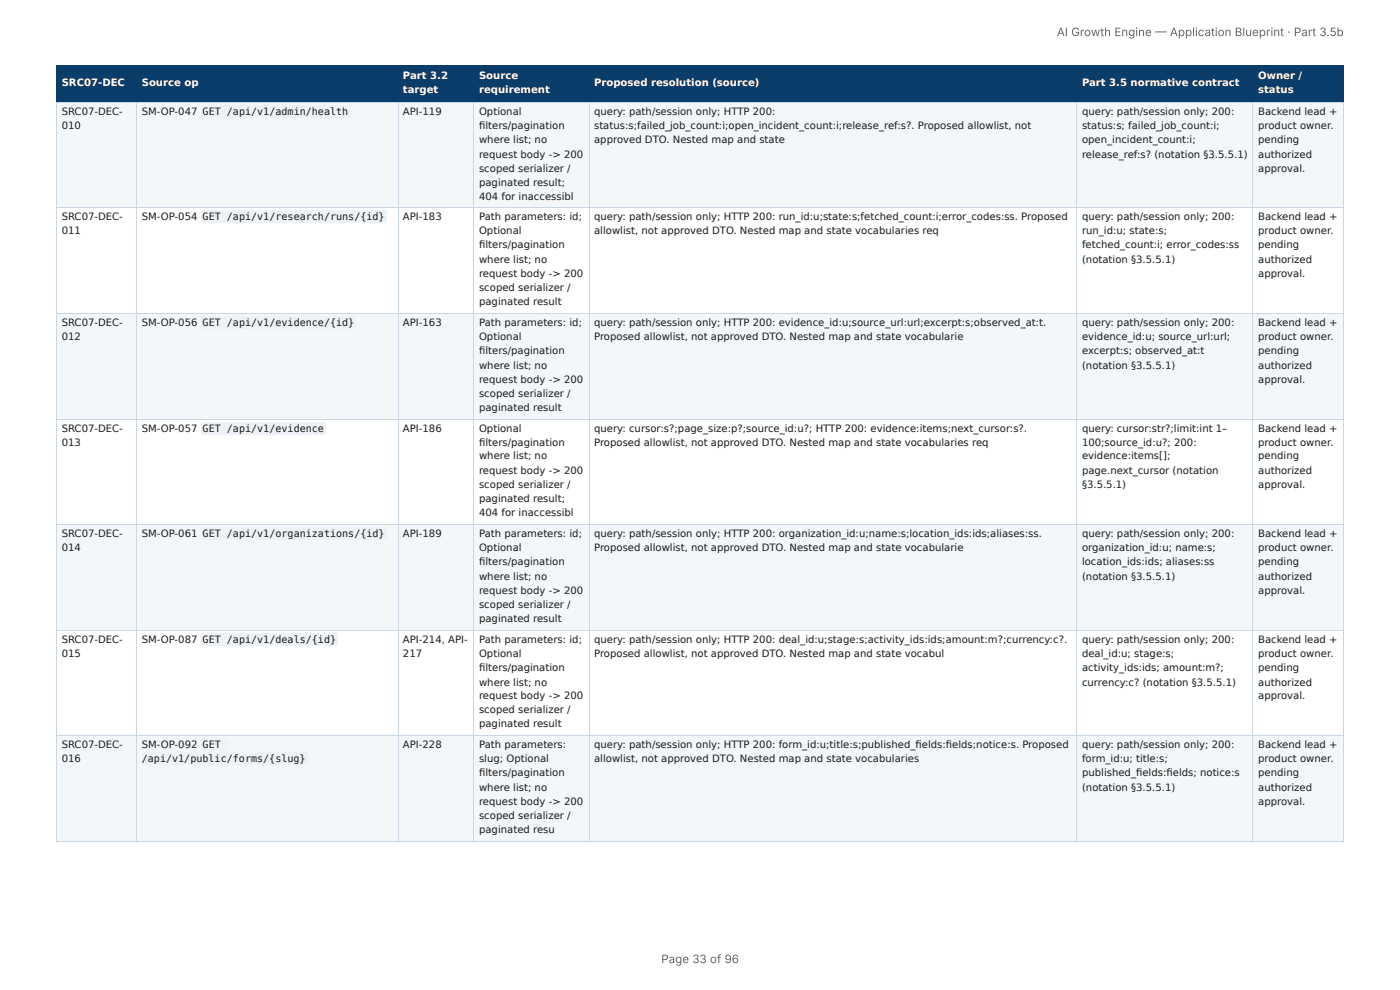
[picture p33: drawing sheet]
<svg xmlns="http://www.w3.org/2000/svg" width="297mm" height="210mm" viewBox="0 0 297 210" stroke-linecap="round" stroke-linejoin="round" font-family="sans-serif">
<defs><g id="words">
<g font-size="2.5" fill="#666">
<text x="224.5" y="7.7">AI Growth Engine — Application Blueprint · Part 3.5b</text>
<text x="140.4" y="204.5">Page 33 of 96</text>
</g>
<g font-size="2.1" fill="#fff">
<text x="85.6" y="16.8">Part 3.2</text>
<text x="101.7" y="16.8">Source</text>
<text x="267.2" y="16.8">Owner /</text>
<text x="13.1" y="18.2">SRC07-DEC</text>
<text x="30.1" y="18.2">Source op</text>
<text x="85.6" y="19.8">target</text>
<text x="101.7" y="19.8">requirement</text>
<text x="126.2" y="18.2">Proposed resolution (source)</text>
<text x="229.8" y="18.2">Part 3.5 normative contract</text>
<text x="267.2" y="19.8">status</text>
</g>
<g font-size="2.1" fill="#1a1a1a">
<text x="13.1" y="24.4">SRC07-DEC-</text>
<text x="13.1" y="27.4">010</text>
<text x="30.1" y="24.4">SM-OP-047</text>
<text x="43" y="24.4">GET /api/v1/admin/health</text>
<text x="85.6" y="24.4">API-119</text>
<text x="101.7" y="24.4">Optional</text>
<text x="101.7" y="27.4">fi lters/pagination</text>
<text x="126.2" y="24.4">query: path/session only; HTTP 200:</text>
<text x="126.2" y="27.4">status:s;failed_job_count:i;open_incident_count:i;release_ref:s?. Proposed allowlist, not</text>
<text x="229.8" y="24.4">query: path/session only; 200:</text>
<text x="229.8" y="27.4">status:s; failed_job_count:i;</text>
<text x="267.2" y="24.4">Backend lead +</text>
<text x="267.2" y="27.4">product owner.</text>
<text x="101.7" y="30.4">where list; no</text>
<text x="101.7" y="33.5">request body -&gt; 200</text>
<text x="126.2" y="30.4">approved DTO. Nested map and state</text>
<text x="229.8" y="30.4">open_incident_count:i;</text>
<text x="229.8" y="33.5">release_ref:s? (notation §3.5.5.1)</text>
<text x="267.2" y="30.4">pending</text>
<text x="267.2" y="33.5">authorized</text>
<text x="101.7" y="36.5">scoped serializer /</text>
<text x="101.7" y="39.5">paginated result;</text>
<text x="267.2" y="36.5">approval.</text>
<text x="13.1" y="46.7">SRC07-DEC-</text>
<text x="30.1" y="46.7">SM-OP-054</text>
<text x="43" y="46.7">GET /api/v1/research/runs/{id}</text>
<text x="85.6" y="46.7">API-183</text>
<text x="101.7" y="42.5">404 for inaccessibl</text>
<text x="101.7" y="46.7">Path parameters: id;</text>
<text x="126.2" y="46.7">query: path/session only; HTTP 200: run_id:u;state:s;fetched_count:i;error_codes:ss. Proposed</text>
<text x="229.8" y="46.7">query: path/session only; 200:</text>
<text x="267.2" y="46.7">Backend lead +</text>
<text x="13.1" y="49.7">011</text>
<text x="101.7" y="49.7">Optional</text>
<text x="101.7" y="52.7">fi lters/pagination</text>
<text x="126.2" y="49.7">allowlist, not approved DTO. Nested map and state vocabularies req</text>
<text x="229.8" y="49.7">run_id:u; state:s;</text>
<text x="229.8" y="52.7">fetched_count:i; error_codes:ss</text>
<text x="267.2" y="49.7">product owner.</text>
<text x="267.2" y="52.7">pending</text>
<text x="101.7" y="55.8">where list; no</text>
<text x="101.7" y="58.8">request body -&gt; 200</text>
<text x="229.8" y="55.8">(notation §3.5.5.1)</text>
<text x="267.2" y="55.8">authorized</text>
<text x="267.2" y="58.8">approval.</text>
<text x="101.7" y="61.8">scoped serializer /</text>
<text x="101.7" y="64.8">paginated result</text>
<text x="13.1" y="69.2">SRC07-DEC-</text>
<text x="30.1" y="69.2">SM-OP-056</text>
<text x="43" y="69.2">GET /api/v1/evidence/{id}</text>
<text x="85.6" y="69.2">API-163</text>
<text x="101.7" y="69.2">Path parameters: id;</text>
<text x="126.2" y="69.2">query: path/session only; HTTP 200: evidence_id:u;source_url:url;excerpt:s;observed_at:t.</text>
<text x="229.8" y="69.2">query: path/session only; 200:</text>
<text x="267.2" y="69.2">Backend lead +</text>
<text x="13.1" y="72.2">012</text>
<text x="101.7" y="72.2">Optional</text>
<text x="101.7" y="75.3">fi lters/pagination</text>
<text x="126.2" y="72.2">Proposed allowlist, not approved DTO. Nested map and state vocabularie</text>
<text x="229.8" y="72.2">evidence_id:u; source_url:url;</text>
<text x="229.8" y="75.3">excerpt:s; observed_at:t</text>
<text x="267.2" y="72.2">product owner.</text>
<text x="267.2" y="75.3">pending</text>
<text x="101.7" y="78.3">where list; no</text>
<text x="101.7" y="81.3">request body -&gt; 200</text>
<text x="229.8" y="78.3">(notation §3.5.5.1)</text>
<text x="267.2" y="78.3">authorized</text>
<text x="267.2" y="81.3">approval.</text>
<text x="101.7" y="84.3">scoped serializer /</text>
<text x="101.7" y="87.3">paginated result</text>
<text x="13.1" y="91.7">SRC07-DEC-</text>
<text x="13.1" y="94.7">013</text>
<text x="30.1" y="91.7">SM-OP-057</text>
<text x="43" y="91.7">GET /api/v1/evidence</text>
<text x="85.6" y="91.7">API-186</text>
<text x="101.7" y="91.7">Optional</text>
<text x="101.7" y="94.7">fi lters/pagination</text>
<text x="126.2" y="91.7">query: cursor:s?;page_size:p?;source_id:u?; HTTP 200: evidence:items;next_cursor:s?.</text>
<text x="126.2" y="94.7">Proposed allowlist, not approved DTO. Nested map and state vocabularies req</text>
<text x="229.8" y="91.7">query: cursor:str?;limit:int 1–</text>
<text x="229.8" y="94.7">100;source_id:u?; 200:</text>
<text x="267.2" y="91.7">Backend lead +</text>
<text x="267.2" y="94.7">product owner.</text>
<text x="101.7" y="97.6">where list; no</text>
<text x="101.7" y="100.6">request body -&gt; 200</text>
<text x="229.8" y="97.6">evidence:items[];</text>
<text x="229.8" y="100.6">page.next_cursor (notation</text>
<text x="267.2" y="97.6">pending</text>
<text x="267.2" y="100.6">authorized</text>
<text x="101.7" y="103.6">scoped serializer /</text>
<text x="101.7" y="106.6">paginated result;</text>
<text x="229.8" y="103.6">§3.5.5.1)</text>
<text x="267.2" y="103.6">approval.</text>
<text x="101.7" y="109.6">404 for inaccessibl</text>
<text x="13.1" y="114">SRC07-DEC-</text>
<text x="13.1" y="117.1">014</text>
<text x="30.1" y="114">SM-OP-061</text>
<text x="43" y="114">GET /api/v1/organizations/{id}</text>
<text x="85.6" y="114">API-189</text>
<text x="101.7" y="114">Path parameters: id;</text>
<text x="101.7" y="117.1">Optional</text>
<text x="126.2" y="114">query: path/session only; HTTP 200: organization_id:u;name:s;location_ids:ids;aliases:ss.</text>
<text x="126.2" y="117.1">Proposed allowlist, not approved DTO. Nested map and state vocabularie</text>
<text x="229.8" y="114">query: path/session only; 200:</text>
<text x="229.8" y="117.1">organization_id:u; name:s;</text>
<text x="267.2" y="114">Backend lead +</text>
<text x="267.2" y="117.1">product owner.</text>
<text x="101.7" y="120.1">fi lters/pagination</text>
<text x="101.7" y="123.1">where list; no</text>
<text x="229.8" y="120.1">location_ids:ids; aliases:ss</text>
<text x="229.8" y="123.1">(notation §3.5.5.1)</text>
<text x="267.2" y="120.1">pending</text>
<text x="267.2" y="123.1">authorized</text>
<text x="101.7" y="126.1">request body -&gt; 200</text>
<text x="101.7" y="129.1">scoped serializer /</text>
<text x="267.2" y="126.1">approval.</text>
<text x="13.1" y="136.5">SRC07-DEC-</text>
<text x="30.1" y="136.5">SM-OP-087</text>
<text x="43" y="136.5">GET /api/v1/deals/{id}</text>
<text x="85.6" y="136.5">API-214, API-</text>
<text x="101.7" y="132.1">paginated result</text>
<text x="101.7" y="136.5">Path parameters: id;</text>
<text x="126.2" y="136.5">query: path/session only; HTTP 200: deal_id:u;stage:s;activity_ids:ids;amount:m?;currency:c?.</text>
<text x="229.8" y="136.5">query: path/session only; 200:</text>
<text x="267.2" y="136.5">Backend lead +</text>
<text x="13.1" y="139.6">015</text>
<text x="85.6" y="139.6">217</text>
<text x="101.7" y="139.6">Optional</text>
<text x="101.7" y="142.6">fi lters/pagination</text>
<text x="126.2" y="139.6">Proposed allowlist, not approved DTO. Nested map and state vocabul</text>
<text x="229.8" y="139.6">deal_id:u; stage:s;</text>
<text x="229.8" y="142.6">activity_ids:ids; amount:m?;</text>
<text x="267.2" y="139.6">product owner.</text>
<text x="267.2" y="142.6">pending</text>
<text x="101.7" y="145.6">where list; no</text>
<text x="101.7" y="148.4">request body -&gt; 200</text>
<text x="229.8" y="145.6">currency:c? (notation §3.5.5.1)</text>
<text x="267.2" y="145.6">authorized</text>
<text x="267.2" y="148.4">approval.</text>
<text x="101.7" y="151.4">scoped serializer /</text>
<text x="101.7" y="154.4">paginated result</text>
<text x="13.1" y="158.9">SRC07-DEC-</text>
<text x="13.1" y="161.9">016</text>
<text x="30.1" y="158.9">SM-OP-092</text>
<text x="30.1" y="161.9">/api/v1/public/forms/{slug}</text>
<text x="43" y="158.9">GET</text>
<text x="85.6" y="158.9">API-228</text>
<text x="101.7" y="158.9">Path parameters:</text>
<text x="101.7" y="161.9">slug; Optional</text>
<text x="126.2" y="158.9">query: path/session only; HTTP 200: form_id:u;title:s;published_fi elds:fi elds;notice:s. Proposed</text>
<text x="126.2" y="161.9">allowlist, not approved DTO. Nested map and state vocabularies</text>
<text x="229.8" y="158.9">query: path/session only; 200:</text>
<text x="229.8" y="161.9">form_id:u; title:s;</text>
<text x="267.2" y="158.9">Backend lead +</text>
<text x="267.2" y="161.9">product owner.</text>
<text x="101.7" y="164.9">fi lters/pagination</text>
<text x="101.7" y="167.9">where list; no</text>
<text x="229.8" y="164.9">published_fi elds:fi elds; notice:s</text>
<text x="229.8" y="167.9">(notation §3.5.5.1)</text>
<text x="267.2" y="164.9">pending</text>
<text x="267.2" y="167.9">authorized</text>
<text x="101.7" y="170.9">request body -&gt; 200</text>
<text x="101.7" y="173.9">scoped serializer /</text>
<text x="267.2" y="170.9">approval.</text>
<text x="101.7" y="176.9">paginated resu</text>
</g>
</g></defs>
<g fill="#0b3d6b">
<path d="M12.1 14h16.9v7.6h-16.9z"/>
<path d="M29 14h55.5v7.6h-55.5z"/>
<path d="M84.5 14h16.2v7.6h-16.2z"/>
<path d="M100.7 14h24.3v7.6h-24.3z"/>
<path d="M125 14h103.7v7.6h-103.7z"/>
<path d="M228.7 14h37.4v7.6h-37.4z"/>
<path d="M266.1 14h19.3v7.6h-19.3z"/>
</g>
<g fill="#f4f7fa">
<path d="M12.1 21.6h16.9v22.5h-16.9z"/>
<path d="M29 21.6h55.5v22.5h-55.5z"/>
<path d="M84.5 21.6h16.2v22.5h-16.2z"/>
<path d="M100.7 21.6h24.3v22.5h-24.3z"/>
<path d="M125 21.6h103.7v22.5h-103.7z"/>
<path d="M228.7 21.6h37.4v22.5h-37.4z"/>
<path d="M266.1 21.6h19.3v22.5h-19.3z"/>
<path d="M12.1 66.6h16.9v22.3h-16.9z"/>
<path d="M29 66.6h55.5v22.3h-55.5z"/>
<path d="M84.5 66.6h16.2v22.3h-16.2z"/>
<path d="M100.7 66.6h24.3v22.3h-24.3z"/>
<path d="M125 66.6h103.7v22.3h-103.7z"/>
<path d="M228.7 66.6h37.4v22.3h-37.4z"/>
<path d="M266.1 66.6h19.3v22.3h-19.3z"/>
<path d="M12.1 111.4h16.9v22.3h-16.9z"/>
<path d="M29 111.4h55.5v22.3h-55.5z"/>
<path d="M84.5 111.4h16.2v22.3h-16.2z"/>
<path d="M100.7 111.4h24.3v22.3h-24.3z"/>
<path d="M125 111.4h103.7v22.3h-103.7z"/>
<path d="M228.7 111.4h37.4v22.3h-37.4z"/>
<path d="M266.1 111.4h19.3v22.3h-19.3z"/>
<path d="M12.1 156.2h16.9v22.3h-16.9z"/>
<path d="M29 156.2h55.5v22.3h-55.5z"/>
<path d="M84.5 156.2h16.2v22.3h-16.2z"/>
<path d="M100.7 156.2h24.3v22.3h-24.3z"/>
<path d="M125 156.2h103.7v22.3h-103.7z"/>
<path d="M228.7 156.2h37.4v22.3h-37.4z"/>
<path d="M266.1 156.2h19.3v22.3h-19.3z"/>
</g>
<path d="M11.9 13.9h273.5M12 13.8v8M29.1 13.8v8M84.6 13.8v8M100.6 13.8v8M125.1 13.8v8M228.6 13.8v8M266 13.8v8M285.3 13.8v8M11.9 21.7h273.5" fill="none" stroke="#0b3d6b" stroke-width=".21"/>
<g fill="none" stroke="#c9d6e3" stroke-width=".21">
<path d="M11.9 21.7h273.5M12 21.8v156.7M29.1 21.8v156.7M84.6 21.8v156.7M100.6 21.8v156.7M125.1 21.8v156.7M228.6 21.8v156.7M266 21.8v156.7M285.3 21.8v156.7M11.9 44h273.5M11.9 66.5h273.5M11.9 89h273.5"/>
<path d="M11.9 111.3h273.5M11.9 133.8h273.5M11.9 156.1h273.5M11.9 178.7h273.5"/>
</g>
<g fill="#eef2f6">
<path d="M42.7 22.4h31.7v2.6h-31.7z"/>
<path d="M42.7 44.7h39.3v2.6h-39.3z"/>
<path d="M42.7 67.2h32.9v2.6h-32.9z"/>
<path d="M42.7 89.7h26.5v2.6h-26.5z"/>
<path d="M42.7 112h39.3v2.6h-39.3z"/>
<path d="M42.7 134.5h29.1v2.7h-29.1z"/>
<path d="M42.7 156.8h5.6v2.7h-5.6z"/>
<path d="M30.2 159.9h35.2v2.6h-35.2z"/>
</g>
<use href="#words"/>
</svg>
